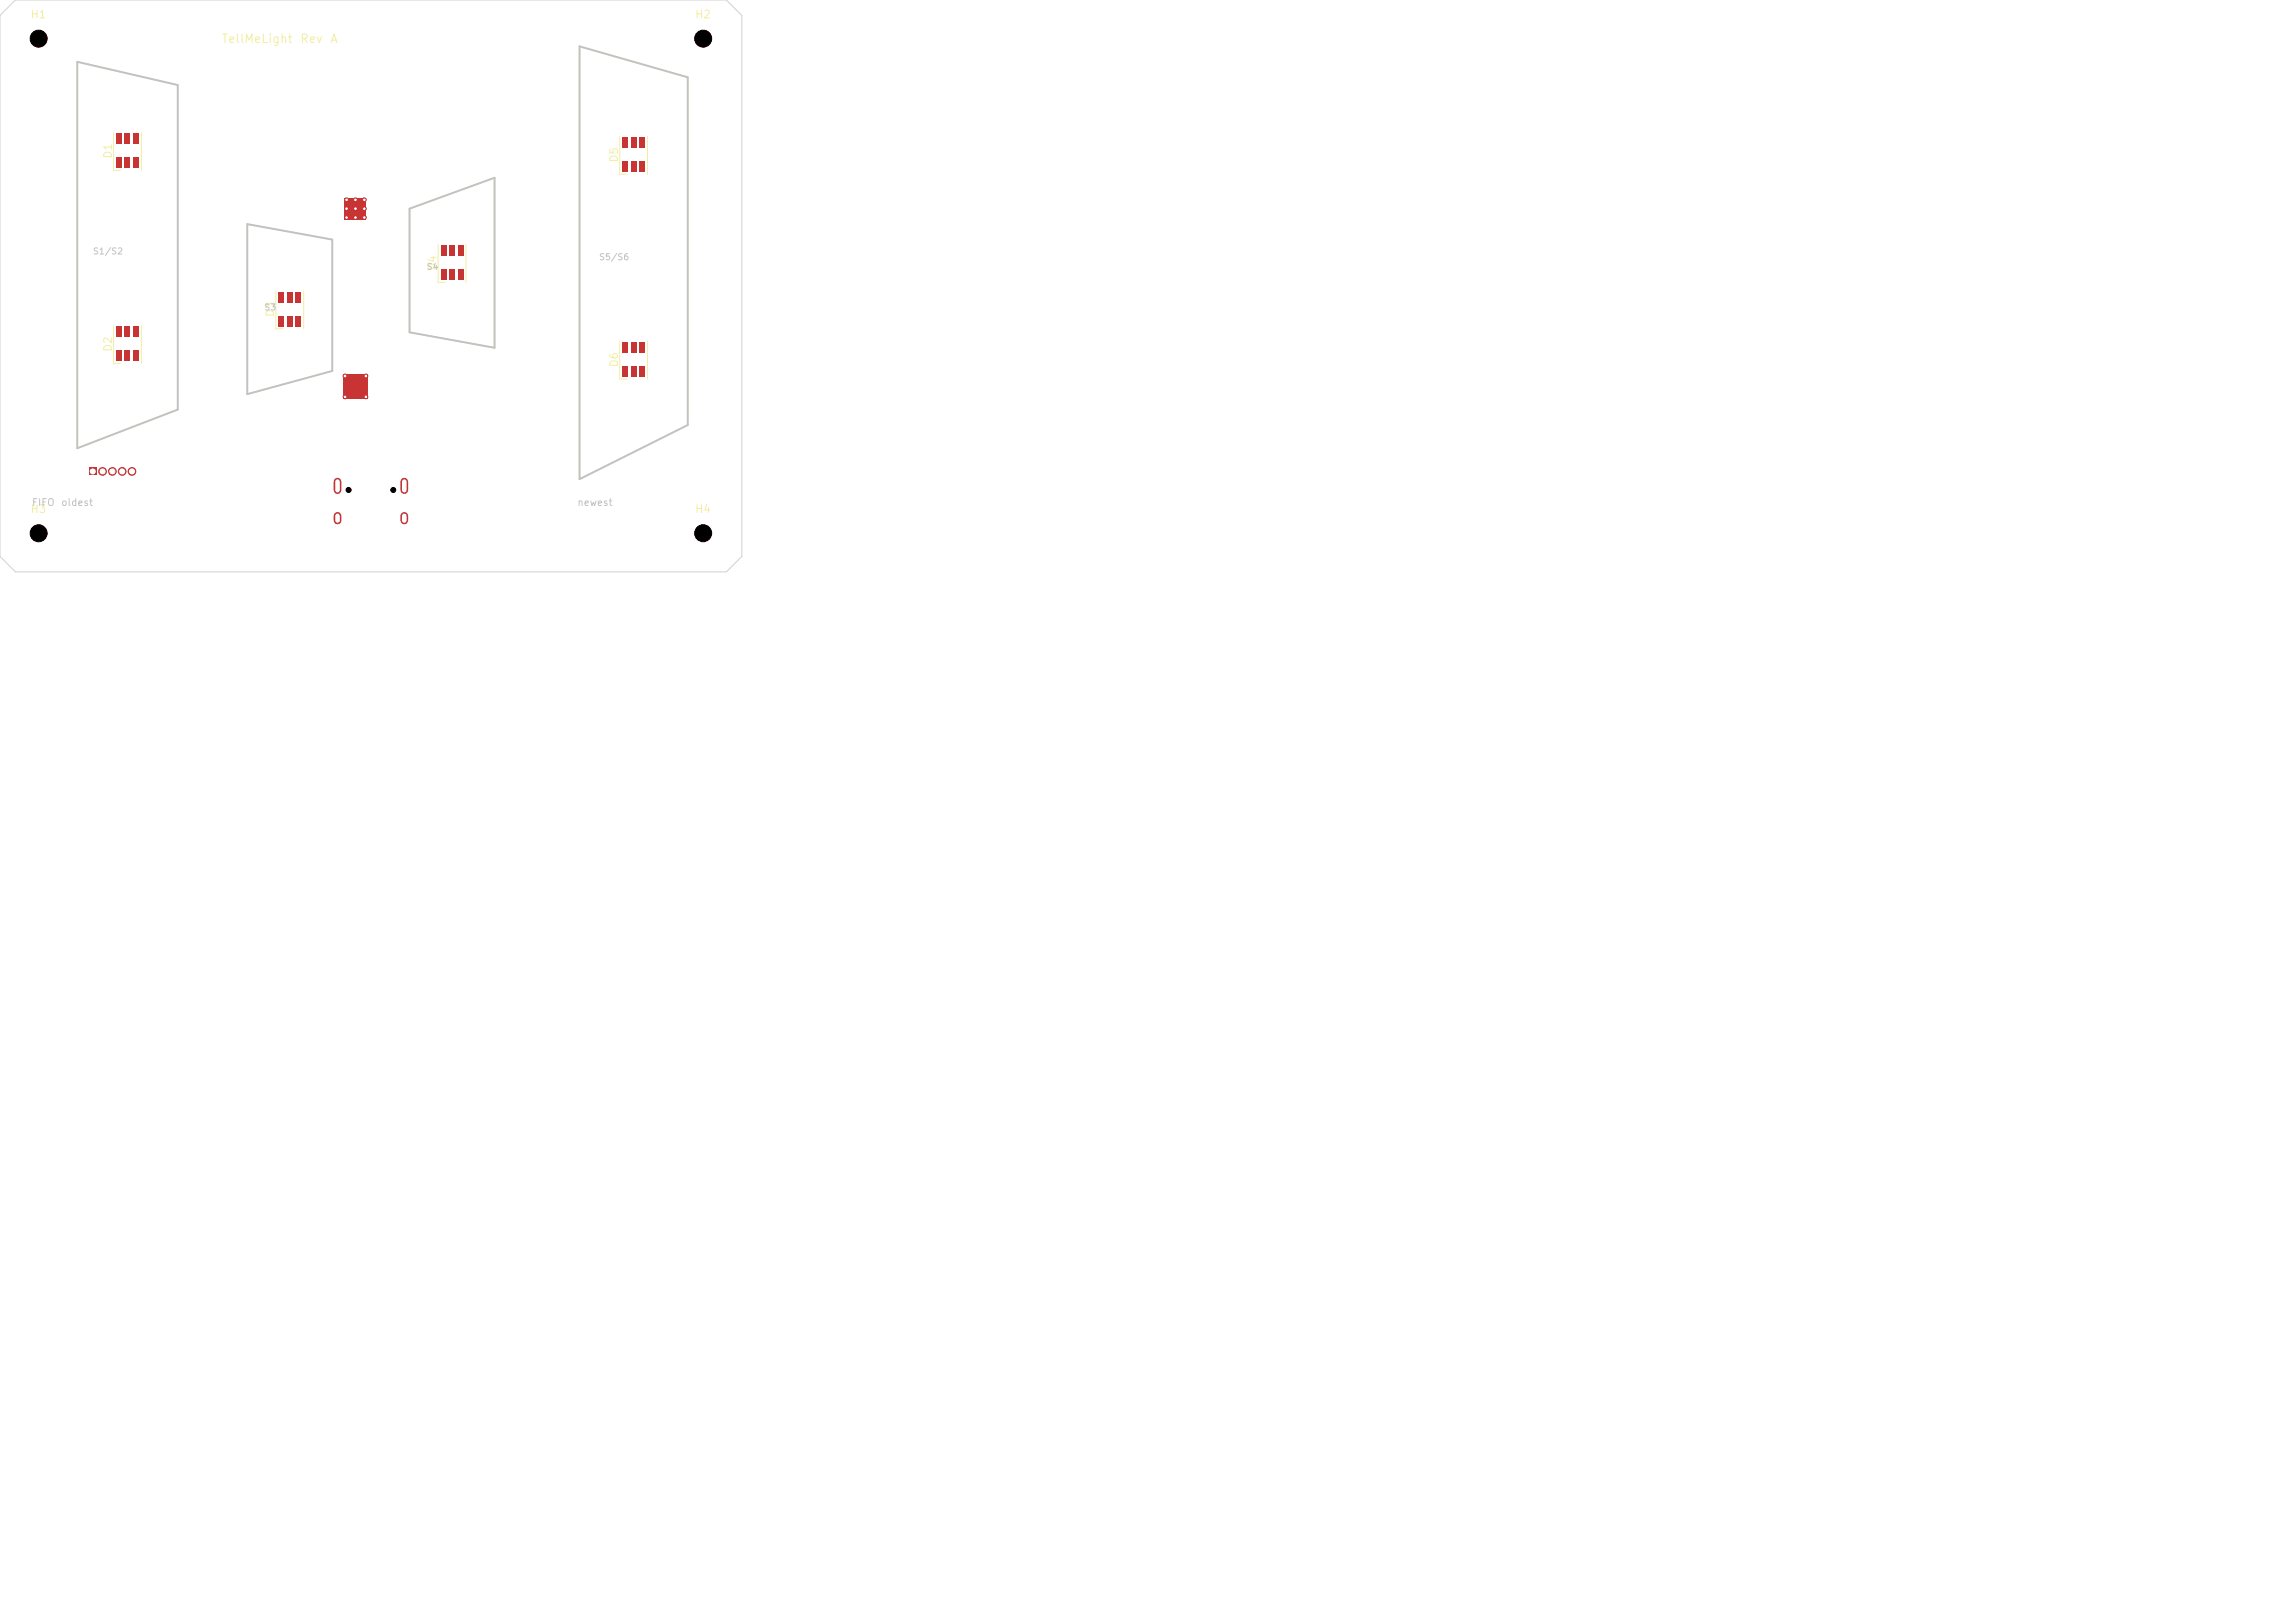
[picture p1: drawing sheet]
<svg xmlns="http://www.w3.org/2000/svg" width="297mm" height="210mm" viewBox="0 0 297 210" stroke-linecap="round" stroke-linejoin="round" font-family="sans-serif">
<defs><g id="words">
<g font-size="1.1" fill="#f2eda1">
<text x="28.6" y="5.8">TellMeLight</text>
<text x="38.8" y="5.8">Rev</text>
<text x="42.7" y="5.8">A</text>
</g>
<g font-size="1" fill="#f2eda1">
<text x="3.9" y="2.6">H1</text>
<text x="89.9" y="2.6">H2</text>
<text x="14.7" y="20.6" transform="rotate(-90 14.7 20.6)">D1</text>
<text x="80.2" y="21.1" transform="rotate(-90 80.2 21.1)">D5</text>
<text x="56.7" y="35.1" transform="rotate(-90 56.7 35.1)">D4</text>
<text x="35.7" y="41.1" transform="rotate(-90 35.7 41.1)">D3</text>
<text x="14.7" y="45.6" transform="rotate(-90 14.7 45.6)">D2</text>
<text x="80.2" y="47.6" transform="rotate(-90 80.2 47.6)">D6</text>
<text x="3.9" y="66.6">H3</text>
<text x="89.9" y="66.6">H4</text>
</g>
<g font-size=".9" fill="#c2c2c2">
<text x="4.1" y="65.7">FIFO</text>
<text x="7.8" y="65.7">oldest</text>
<text x="74.6" y="65.7">newest</text>
</g>
<g font-size=".8" fill="#c2c2c2">
<text x="12" y="33.1">S1/S2</text>
<text x="55.1" y="35.1">S4</text>
<text x="77.5" y="33.9">S5/S6</text>
<text x="34.1" y="40.4">S3</text>
</g>
</g></defs>
<g fill="#c83434">
<path d="M36 40.9h.7v1.3h-.7z"/>
<path d="M37.1 40.9h.8v1.3h-.8z"/>
<path d="M38.2 40.9h.7v1.3h-.7z"/>
<path d="M38.2 37.8h.7v1.3h-.7z"/>
<path d="M37.1 37.8h.8v1.3h-.8z"/>
<path d="M36 37.8h.7v1.3h-.7z"/>
<path d="M15 20.4h.8v1.3h-.8z"/>
<path d="M16.1 20.4h.8v1.3h-.8z"/>
<path d="M17.2 20.4h.7v1.3h-.7z"/>
<path d="M17.2 17.3h.7v1.3h-.7z"/>
<path d="M16.1 17.3h.8v1.3h-.8z"/>
<path d="M15 17.3h.8v1.3h-.8z"/>
<path d="M80.5 20.9h.7v1.3h-.7z"/>
<path d="M81.7 20.9h.6v1.3h-.6z"/>
<path d="M82.7 20.9h.8v1.3h-.8z"/>
<path d="M82.7 17.8h.8v1.3h-.8z"/>
<path d="M81.7 17.8h.6v1.3h-.6z"/>
<path d="M80.5 17.8h.7v1.3h-.7z"/>
<path d="M57.1 34.9h.6v1.3h-.6z"/>
<path d="M58.1 34.9h.7v1.3h-.7z"/>
<path d="M59.2 34.9h.7v1.3h-.7z"/>
<path d="M59.2 31.8h.7v1.3h-.7z"/>
<path d="M58.1 31.8h.7v1.3h-.7z"/>
<path d="M57.1 31.8h.6v1.3h-.6z"/>
<path d="M80.5 47.4h.7v1.3h-.7z"/>
<path d="M81.7 47.4h.6v1.3h-.6z"/>
<path d="M82.7 47.4h.8v1.3h-.8z"/>
<path d="M82.7 44.3h.8v1.3h-.8z"/>
<path d="M81.7 44.3h.6v1.3h-.6z"/>
<path d="M80.5 44.3h.7v1.3h-.7z"/>
<path d="M15 45.4h.8v1.3h-.8z"/>
<path d="M16.1 45.4h.8v1.3h-.8z"/>
<path d="M17.2 45.4h.7v1.3h-.7z"/>
<path d="M17.2 42.3h.7v1.3h-.7z"/>
<path d="M16.1 42.3h.8v1.3h-.8z"/>
<path d="M15 42.3h.8v1.3h-.8z"/>
<path d="M11.5 60.5h1v1h-1z"/>
</g>
<g fill="#c83434" stroke="#c83434" stroke-width=".13">
<circle cx="13.3" cy="61" r=".5"/>
<circle cx="14.5" cy="61" r=".5"/>
<circle cx="15.8" cy="61" r=".5"/>
<circle cx="17.1" cy="61" r=".5"/>
<circle cx="44.9" cy="25.8" r=".25"/>
<circle cx="44.9" cy="27" r=".25"/>
<circle cx="44.9" cy="28.2" r=".25"/>
<circle cx="46" cy="25.8" r=".25"/>
<circle cx="46" cy="27" r=".25"/>
</g>
<path d="M44.6 25.6h2.8v2.8h-2.8z" fill="#c83434"/>
<g fill="#c83434" stroke="#c83434" stroke-width=".13">
<circle cx="46" cy="28.2" r=".25"/>
<circle cx="47.2" cy="25.8" r=".25"/>
<circle cx="47.1" cy="27" r=".25"/>
<circle cx="47.1" cy="28.2" r=".25"/>
<circle cx="44.6" cy="48.6" r=".25"/>
<circle cx="44.6" cy="51.3" r=".25"/>
</g>
<path d="M44.4 48.4h3.2v3.2h-3.2z" fill="#c83434"/>
<g fill="#c83434" stroke="#c83434" stroke-width=".13">
<circle cx="47.3" cy="48.6" r=".25"/>
<circle cx="47.3" cy="51.3" r=".25"/>
</g>
<path d="M43.7 62.3v1.1M43.7 66.8v.6M52.3 62.3v1.1M52.3 66.8v.6" fill="none" stroke="#c83434" stroke-width="1"/>
<path d="M10 8l13 3v42l-13 5zM75 6l14 4v45l-14 7zM32 29l11 2v17l-11 3zM53 27l11-4v22l-11-2z" fill="none" stroke="#f2eda1" stroke-width=".18"/>
<path d="M14.7 17.2v4.9h.9M18.3 17.2v4.9M80.2 17.7v4.9h.9M83.8 17.7v4.9M35.7 37.7v4.9h.9M39.3 37.7v4.9M56.7 31.7v4.9h.9M60.3 31.7v4.9M14.7 42.2v4.9h.9M18.3 42.2v4.9M80.2 44.2v4.9h.9M83.8 44.2v4.9" fill="none" stroke="#f2eda1" stroke-width=".13"/>
<path d="M0 2l2-2h92l2 2v70l-2 2h-92l-2-2z" fill="none" stroke="#d0d2cd" stroke-width=".13"/>
<path d="M10 8l13 3v42l-13 5zM75 6l14 4v45l-14 7zM32 29l11 2v17l-11 3zM53 27l11-4v22l-11-2z" fill="none" stroke="#c2c2c2" stroke-width=".25"/>
<g fill="#000" stroke="#000" stroke-width=".13">
<circle cx="5" cy="5" r="1.1"/>
<circle cx="91" cy="5" r="1.1"/>
<circle cx="5" cy="69" r="1.1"/>
<circle cx="45.1" cy="63.4" r=".32"/>
<circle cx="50.9" cy="63.4" r=".32"/>
<circle cx="91" cy="69" r="1.1"/>
</g>
<g fill="#fff" stroke="#fff" stroke-width=".13">
<circle cx="12" cy="61" r=".32"/>
<circle cx="13.3" cy="61" r=".32"/>
<circle cx="14.5" cy="61" r=".32"/>
<circle cx="15.8" cy="61" r=".32"/>
<circle cx="17.1" cy="61" r=".32"/>
<circle cx="44.8" cy="25.9" r=".1"/>
<circle cx="44.8" cy="27" r=".1"/>
<circle cx="44.8" cy="28.1" r=".1"/>
<circle cx="46" cy="25.8" r=".1"/>
<circle cx="46" cy="27" r=".1"/>
<circle cx="46" cy="28.1" r=".1"/>
<circle cx="47.1" cy="25.9" r=".1"/>
<circle cx="47.1" cy="27" r=".1"/>
<circle cx="47.1" cy="28.1" r=".1"/>
<circle cx="44.7" cy="48.7" r=".1"/>
<circle cx="44.7" cy="51.4" r=".1"/>
<circle cx="47.4" cy="48.7" r=".1"/>
<circle cx="47.4" cy="51.4" r=".1"/>
</g>
<path d="M43.7 62.3v1.1M43.7 66.8v.6M52.3 62.3v1.1M52.3 66.8v.6" fill="none" stroke="#fff" stroke-width=".6"/>
<use href="#words"/>
</svg>
